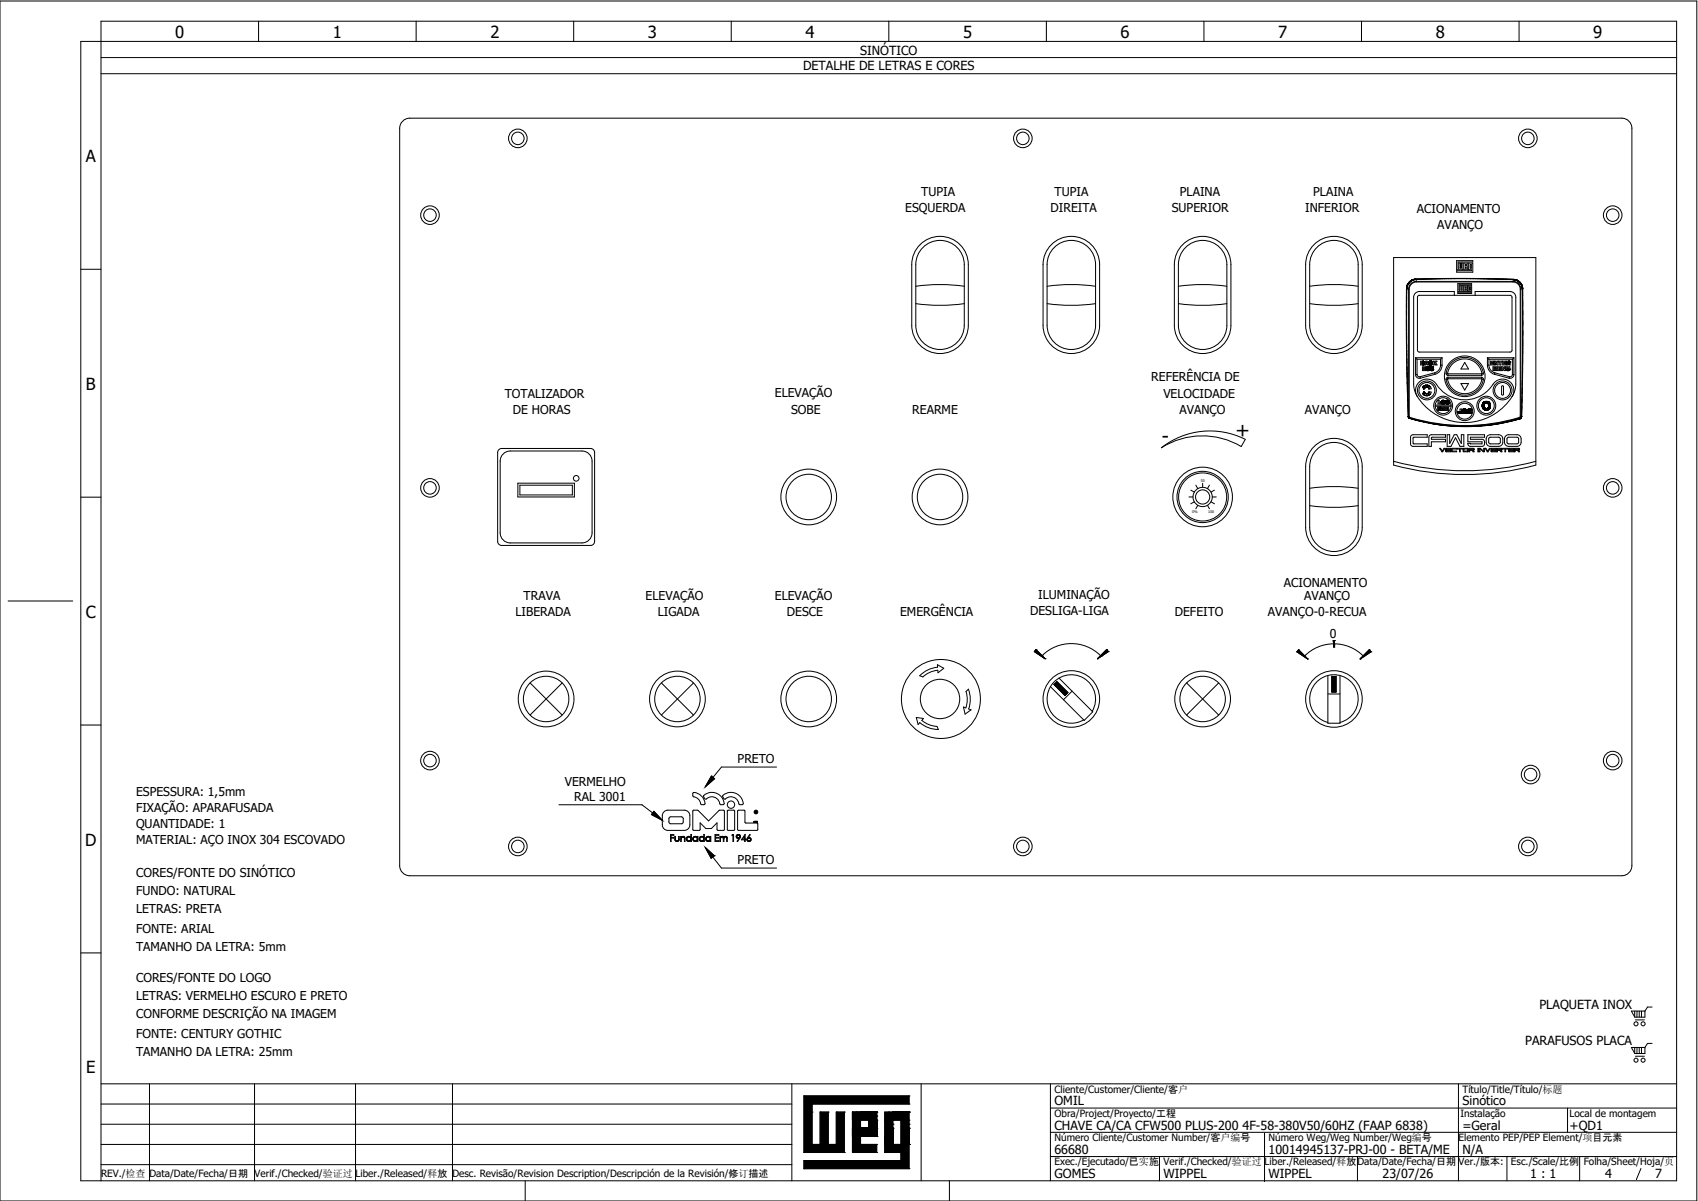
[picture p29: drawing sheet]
<svg xmlns="http://www.w3.org/2000/svg" width="297mm" height="210mm" viewBox="0 0 297 210" stroke-linecap="round" stroke-linejoin="round" font-family="sans-serif">
<defs><g id="words">
<g font-size="3.5">
<text x="203.3" y="77.6">-</text>
<text x="216.2" y="76.5">+</text>
</g>
<g font-size="2.9">
<text x="30.7" y="6.6">0</text>
<text x="58.2" y="6.6">1</text>
<text x="85.8" y="6.6">2</text>
<text x="113.4" y="6.6">3</text>
<text x="141" y="6.6">4</text>
<text x="168.5" y="6.6">5</text>
<text x="196.1" y="6.6">6</text>
<text x="223.7" y="6.6">7</text>
<text x="251.3" y="6.6">8</text>
<text x="278.9" y="6.6">9</text>
<text x="15" y="28.3">A</text>
<text x="15.1" y="68.2">B</text>
<text x="15" y="108.1">C</text>
<text x="14.9" y="148">D</text>
<text x="15.1" y="187.9">E</text>
</g>
<g font-size="2.2">
<text x="150.5" y="9.6">SINÓTICO</text>
<text x="140.5" y="12.3">DETALHE DE LETRAS E CORES</text>
<text x="269.4" y="176.5">PLAQUETA INOX</text>
<text x="266.9" y="182.9">PARAFUSOS PLACA</text>
<text x="184.5" y="193.5">OMIL</text>
<text x="184.5" y="197.7">CHAVE CA/CA CFW500 PLUS-200 4F-58-380V50/60HZ (FAAP 6838)</text>
<text x="256" y="193.5">Sinótico</text>
<text x="256" y="197.7">=Geral</text>
<text x="274.7" y="197.7">+QD1</text>
<text x="184.5" y="201.9">66680</text>
<text x="222" y="201.9">10014945137-PRJ-00 - BETA/ME</text>
<text x="256" y="201.9">N/A</text>
<text x="184.5" y="206.2">GOMES</text>
<text x="203.6" y="206.2">WIPPEL</text>
<text x="222" y="206.2">WIPPEL</text>
<text x="242" y="206.2">23/07/26</text>
<text x="267.8" y="206.2">1 : 1</text>
<text x="280.9" y="206.2">4</text>
<text x="289.7" y="206.2">7</text>
</g>
<g font-size="2.1">
<text x="161.2" y="34.3">TUPIA</text>
<text x="184.6" y="34.3">TUPIA</text>
<text x="206.5" y="34.3">PLAINA</text>
<text x="229.8" y="34.3">PLAINA</text>
<text x="158.4" y="37.1">ESQUERDA</text>
<text x="183.9" y="37.1">DIREITA</text>
<text x="205.1" y="37.1">SUPERIOR</text>
<text x="228.4" y="37.1">INFERIOR</text>
<text x="248" y="37.3">ACIONAMENTO</text>
<text x="251.5" y="40.1">AVANÇO</text>
<text x="88.4" y="69.6">TOTALIZADOR</text>
<text x="135.6" y="69.5">ELEVAÇÃO</text>
<text x="201.5" y="66.8">REFERÊNCIA DE</text>
<text x="203.6" y="69.6">VELOCIDADE</text>
<text x="89.8" y="72.4">DE HORAS</text>
<text x="138.4" y="72.4">SOBE</text>
<text x="159.7" y="72.4">REARME</text>
<text x="206.4" y="72.4">AVANÇO</text>
<text x="228.4" y="72.4">AVANÇO</text>
<text x="90.2" y="107.9">LIBERADA</text>
<text x="91.6" y="105">TRAVA</text>
<text x="113" y="104.9">ELEVAÇÃO</text>
<text x="115.1" y="107.8">LIGADA</text>
<text x="135.6" y="104.9">ELEVAÇÃO</text>
<text x="137.7" y="107.8">DESCE</text>
<text x="157.5" y="107.8">EMERGÊNCIA</text>
<text x="180.3" y="107.7">DESLIGA-LIGA</text>
<text x="181.7" y="104.9">ILUMINAÇÃO</text>
<text x="205.6" y="107.8">DEFEITO</text>
<text x="221.9" y="107.8">AVANÇO-0-RECUA</text>
<text x="224.7" y="102.8">ACIONAMENTO</text>
<text x="228.2" y="104.9">AVANÇO</text>
<text x="232.7" y="111.6">0</text>
<text x="98.8" y="137.6">VERMELHO</text>
<text x="129.1" y="133.6">PRETO</text>
<text x="23.8" y="142.1">FIXAÇÃO: APARAFUSADA</text>
<text x="23.8" y="139.3">ESPESSURA: 1,5mm</text>
<text x="100.5" y="140.2">RAL 3001</text>
<text x="23.8" y="147.8">MATERIAL: AÇO INOX 304 ESCOVADO</text>
<text x="23.8" y="145">QUANTIDADE: 1</text>
<text x="23.8" y="153.4">CORES/FONTE DO SINÓTICO</text>
<text x="129.1" y="151.3">PRETO</text>
<text x="23.8" y="156.6">FUNDO: NATURAL</text>
<text x="23.8" y="159.8">LETRAS: PRETA</text>
<text x="23.8" y="163.3">FONTE: ARIAL</text>
<text x="23.8" y="166.4">TAMANHO DA LETRA: 5mm</text>
<text x="23.8" y="171.8">CORES/FONTE DO LOGO</text>
<text x="23.8" y="175">LETRAS: VERMELHO ESCURO E PRETO</text>
<text x="23.8" y="178.2">CONFORME DESCRIÇÃO NA IMAGEM</text>
<text x="23.8" y="181.6">FONTE: CENTURY GOTHIC</text>
<text x="23.8" y="184.7">TAMANHO DA LETRA: 25mm</text>
</g>
<g font-size="1.8">
<text x="184.5" y="191.2">Cliente/Customer/Cliente/客户</text>
<text x="256" y="191.2">Título/Title/Título/标题</text>
<text x="184.5" y="195.5">Obra/Project/Proyecto/工程</text>
<text x="255.6" y="195.5">Instalação</text>
<text x="274.7" y="195.5">Local de montagem</text>
<text x="184.5" y="204">Exec./Ejecutado/已实施</text>
<text x="184.5" y="199.7">Número Cliente/Customer Number/客户编号</text>
<text x="203.6" y="204">Verif./Checked/验证过</text>
<text x="221.3" y="204">Liber./Released/释放</text>
<text x="222" y="199.7">Número Weg/Weg Number/Weg编号</text>
<text x="237.6" y="204">Data/Date/Fecha/日期</text>
<text x="255.3" y="204">Ver./版本:</text>
<text x="255.3" y="199.7">Elemento PEP/PEP Element/项目元素</text>
<text x="264.4" y="204">Esc./Scale/比例</text>
<text x="277.2" y="204">Folha/Sheet/Hoja/页</text>
<text x="17.7" y="205.9">REV./检查</text>
<text x="26.2" y="205.9">Data/Date/Fecha/日期</text>
<text x="44.5" y="205.9">Verif./Checked/验证过</text>
<text x="62.2" y="205.9">Liber./Released/释放</text>
<text x="79.2" y="205.9">Desc. Revisão/Revision Description/Descripción de la Revisión/修订描述</text>
</g>
<g font-size=".6">
<text x="208.6" y="89.8">0%</text>
<text x="210.2" y="84.3">50</text>
<text x="211.5" y="89.8">100</text>
</g>
</g></defs>
<g fill="none" stroke="#000" stroke-width=".18">
<path d="M0 .2h297v210h-297zM17.7 10.1h275.7M17.7 12.9h275.7M45.3 3.7v3.5M72.8 3.7v3.5M100.4 3.7v3.5M128 3.7v3.5M155.6 3.7v3.5M183.1 3.7v3.5M210.7 3.7v3.5M238.3 3.7v3.5M265.9 3.7v3.5"/>
<path d="M293.4 7.2h-279.3v199.4h279.3v-202.9h-275.7v202.9M70.5 21.2l.7-.5h.5h212.1a1.77 1.77 0 0 1 1.8 1.7v129.1a1.77 1.77 0 0 1-1.8 1.8h-212.1a1.77 1.77 0 0 1-1.8-1.8v-129.1l.1-.4zM14.1 47.1h3.6M160.3 53.1a29.9 29.9 0 0 0 8.5 0M160.3 50.1a29.9 29.9 0 0 1 8.5 0M160.7 43.1a4.9 4.9 0 0 1 5.5-1.4 4.9 4.9 0 0 1 3.3 4.6v10.6a4.9 4.9 0 0 1-5 5 4.9 4.9 0 0 1-4.9-5v-10.6a4.9 4.9 0 0 1 1.1-3.2zM161.3 43.6a4.2 4.2 0 0 1 4.7-1.3 4.2 4.2 0 0 1 2.8 4v10.6a4.2 4.2 0 0 1-4.3 4.3 4.2 4.2 0 0 1-4.2-4.3v-10.6a4.2 4.2 0 0 1 1-2.7zM183.3 53.1a29.9 29.9 0 0 0 8.4 0M183.3 50.1a29.9 29.9 0 0 1 8.4 0M183.7 43.1a4.9 4.9 0 0 1 5.5-1.4 4.9 4.9 0 0 1 3.2 4.6v10.6a4.9 4.9 0 0 1-4.9 5 4.9 4.9 0 0 1-4.9-5v-10.6a4.9 4.9 0 0 1 1.1-3.2zM184.3 43.6a4.2 4.2 0 0 1 4.7-1.3 4.2 4.2 0 0 1 2.7 4v10.6a4.2 4.2 0 0 1-4.2 4.3 4.2 4.2 0 0 1-4.2-4.3v-10.6a4.2 4.2 0 0 1 1-2.7zM206.2 53.1a29.9 29.9 0 0 0 8.5 0"/>
<path d="M206.2 50.1a29.9 29.9 0 0 1 8.5 0M206.7 43.1a4.9 4.9 0 0 1 5.5-1.4 4.9 4.9 0 0 1 3.2 4.6v10.6a4.9 4.9 0 0 1-4.9 5 4.9 4.9 0 0 1-5-5v-10.6a4.9 4.9 0 0 1 1.2-3.2zM207.7 43.1a4.2 4.2 0 0 1 4.6-.6 4.2 4.2 0 0 1 2.4 3.8v10.6a4.2 4.2 0 0 1-4.2 4.3 4.2 4.2 0 0 1-4.3-4.3v-10.6a4.2 4.2 0 0 1 1.5-3.2zM229.2 53.1a29.9 29.9 0 0 0 8.5 0M229.2 50.1a29.9 29.9 0 0 1 8.5 0M229.7 43.1a4.9 4.9 0 0 1 5.5-1.4 4.9 4.9 0 0 1 3.2 4.6v10.6a4.9 4.9 0 0 1-4.9 5 4.9 4.9 0 0 1-5-5v-10.6a4.9 4.9 0 0 1 1.2-3.2zM230.7 43.1a4.2 4.2 0 0 1 4.5-.6 4.2 4.2 0 0 1 2.5 3.8v10.6a4.2 4.2 0 0 1-4.2 4.3 4.2 4.2 0 0 1-4.3-4.3v-10.6a4.2 4.2 0 0 1 1.5-3.2zM243.9 45.1h24.9v36.3a47.6 47.6 0 0 1-24.9 0zM246.2 50.6v11.2l.3 11M246.2 50.6h.1M246.2 50.5v.1M246.2 50.5h.1"/>
<path d="M246.2 50.4v.1M246.2 50.4h.1M246.2 50.3h.1M246.2 50.3v.1M246.2 50.2h.1M246.2 50.2v.1M246.2 50.6h.3M246.2 50.1v.1M246.2 50.4v.2M246.2 50.1h.1M246.2 50.4v-.1v.1M246.2 50h.1"/>
<path d="M246.3 50.2h.1M246.3 50.2l-.1 .1M246.3 50h.1M246.3 50.1h.1M246.3 49.9h.1M246.3 49.9l-.1 .2M246.3 50.1v.1M246.3 50v.1M246.3 49.8h.1M246.3 49.8v.1M246.3 49.9v.2M246.4 49.9h.1"/>
<path d="M246.4 49.8l-.1 .1M246.4 49.9l-.1 .1M246.4 49.7h.1M246.4 49.7v.1M246.4 49.8h.1M246.4 49.8v.1M246.4 49.6h.1M246.5 49.6h-.1M246.5 49.7h.1M246.5 49.6h.1M246.5 49.7l-.1 .1M246.5 49.7h-.1"/>
<path d="M246.5 49.6v.1M246.5 49.5l-.1 .2M246.5 49.5h.1M246.5 50.6v22.2M246.6 49.6h-.1M246.6 49.5h.1M246.6 49.5l-.1 .1M246.6 49.4v.1M246.6 49.4h.1M246.7 49.4l-.1 .1M246.7 49.3h.1M246.7 49.4h.1"/>
<path d="M246.7 49.3l-.2 .2M246.8 49.3l-.2 .3M246.8 49.3h.1M246.8 49.2h.1M246.8 49.2v.1M246.8 49.2l-.2 .2M246.9 49.2l-.2 .2M246.9 49.2h.1M246.9 49.1l-.2 .2M246.9 49.1h.1M247 49.1h-.1M247 49.2h.1"/>
<path d="M247 49.2h-.1M247 49.1h.1M247.1 49.1h-.1M247.1 49v.1M247.1 49.1l-.3 .2M247.1 49.1h.1M247.2 49.1h-.1M247.2 49.6l.7-.3h16.9a1.27 1.27 0 0 1 1.3 1.3l-.1 22.4a31.8 31.8 0 0 1-19.3 0l-.1-22.4 .1-.4zM247.2 49l-.1 .1M247.2 49l-.2 .1M247.2 49h.1M247.3 49h-.1"/>
<path d="M247.3 49h-.2M247.3 48.9h.1M247.3 49h.1M247.4 49h-.1M247.4 48.9l-.1 .1M247.4 49h.1M247.4 48.9l-.2 .1M247.5 48.9l-.1 .1M247.5 48.9l-.3 .1M247.5 48.9h-.1M247.6 48.9h.1M247.6 48.9h-.1"/>
<path d="M247.7 48.9h.1M247.7 48.9h-.1M247.7 48.9h-.3M247.7 48.8v.1M247.7 48.8h.1M247.8 48.9h-.3M247.8 48.8h.1M247.8 48.9h.1M247.9 48.8v.1M247.9 48.8l8.7-.1 8.2 .2M247.9 48.8l-.2 .1M247.9 49.2a1.32 1.32 0 0 0-1.4 1.4"/>
<path d="M247.9 49.2h16.9M247.9 48.9l8.8-.1 8.1 .1M247.9 48.9h-.1M247.9 48.9v.3M248.2 51.7h16.3l.1 .3v9.4l-.3 .2h-16.1l-.1-.3v-9.3zM254.5 51.7v-.7h-6.1a.99 .99 0 0 0-1 1v15.2l.1 .9 .6 1.3M254.9 45.6h2.9v.2h-2.6v1.1h.2v-.9h.2v.9h.2v-.9h.2v1.2h-1.1zM254.9 47.4h2.6v-.2h-.4v-1.2h.7v1.6h-2.9zM255.1 49.6h2.5v.2h-2.2v1h.1v-.8h.2v.8h.2v-.8h.2v1h-1zM255.1 51.1h2.2v-.1h-.3v-1h.6v1.4h-2.5zM256.2 46h.7v.8h-.4v.1h.4v.3h-.7zM256.2 50h.6v.6h-.4v.2h.4v.2h-.6z"/>
<path d="M256.5 50.2h.1v.2h-.1zM256.5 46.3h.1v.2h-.1zM257.2 50.2h.1v.6h-.1zM257.3 46.3h.2v.6h-.2zM258.2 51.7v-.7h6.1a.99 .99 0 0 1 1 1v15.2l-.1 .9-.6 1.3M264.8 49.2a1.32 1.32 0 0 1 1.4 1.4M264.8 48.9l.7 .2M264.8 48.9v.3M264.8 48.9h.2M264.8 48.9h.1M264.9 48.9h.3M264.9 48.9h.1"/>
<path d="M265 48.9h.1M265 48.9l.2 .1M265.1 49h.1M265.1 48.9l.1 .1M265.1 48.9h.1M265.2 48.9h.1M265.2 49h.3M265.2 49h.1M265.2 48.9l.1 .1M265.3 49h.1M265.3 49l.1 .1M265.3 49l.3 .1"/>
<path d="M265.3 49h.2M265.4 49h.1M265.4 49l.2 .1M265.4 49.1h.1M265.5 49.1h.1M265.5 49v.1M265.5 49.1l.3 .2M265.5 49.1l.1 .1M265.6 49.1h.1M265.6 49.1v.1M265.6 49.2h.2M265.6 49.2h.1"/>
<path d="M265.7 49.1v.1M265.7 49.2h.1M265.7 49.2l.3 .2M265.7 49.2l.1 .1M265.8 49.2l.1 .1M265.8 49.2h.1M265.8 49.3h.1M265.8 49.3l.2 .2M265.9 49.3h.1M265.9 49.3v.1M265.9 49.4h.1M266 49.3h.1"/>
<path d="M266 49.3v.1M266 49.4v.1M266 49.4h.1M266 49.4l.1 .1M266 49.5h.1M266.1 49.5v.1M266.1 49.5l.1 .2M266.1 49.5l.1 .1M266.1 49.5h.1M266.1 49.6h.1M266.1 49.5l.2 .2M266.2 49.7h.1"/>
<path d="M266.2 49.6h-.1M266.2 49.6h.1M266.2 49.7v.1M266.2 50.6h.2M266.2 50.6v22.2M266.2 49.6v.1M266.2 49.8h.1M266.2 49.7l.1 .1M266.2 49.8l.1 .1M266.2 49.7l.1 .2M266.3 49.8h.1M266.3 49.9h.1"/>
<path d="M266.3 49.8v.1M266.3 49.9v.1M266.3 50h.1M266.3 50l.1 .1M266.3 50.1h.1M266.4 49.9h.1M266.4 50.1h.1M266.4 49.9v.2M266.4 50.1v.1M266.4 49.9v.1M266.4 50.1v.2M266.4 50h.1"/>
<path d="M266.4 50.2h.1M266.4 50.2v.1M266.4 50v.1M266.4 50.3v.1M266.4 50.3h.1M266.4 50.3v.3M266.4 50.4h.1M266.4 50.4v.1M266.4 50.2l.1 .1M266.4 50.5v.1M266.4 50.6h.1M266.4 50.6l.1 11.2-.2 11"/>
<path d="M266.5 50.3v.2M266.5 50.3h.1M266.5 50.3v.1M266.5 50.4v.1M266.5 50.4h.1M266.5 50.5v.1M266.5 50.6v11.3l-.2 10.9M266.5 50.6h-.1M87.3 78.7l.5-.2h15.6a.71 .71 0 0 1 .7 .7v15.5a.71 .71 0 0 1-.7 .8h-15.6a.71 .71 0 0 1-.7-.8v-15.5zM88.1 79.4l.7-.4 .5-.1h12.6a1.77 1.77 0 0 1 1.7 1.8v12.5a1.77 1.77 0 0 1-1.7 1.8h-12.6a1.77 1.77 0 0 1-1.8-1.8v-12.5l.1-.5zM203.3 78.4a13.7 13.7 0 0 1 14.6-1.5l-.7 1.2a13.3 13.3 0 0 0-13.9 .3zM230.3 77.9a4.9 4.9 0 0 1 5.2-.7 4.9 4.9 0 0 1 2.9 4.5v10.6a4.9 4.9 0 0 1-4.9 4.9 4.9 4.9 0 0 1-5-4.9v-10.6a4.9 4.9 0 0 1 1.8-3.8z"/>
<path d="M230.7 78.4a4.2 4.2 0 0 1 4.5-.6 4.2 4.2 0 0 1 2.5 3.9v10.6a4.2 4.2 0 0 1-4.2 4.2 4.2 4.2 0 0 1-4.3-4.2v-10.6a4.2 4.2 0 0 1 1.5-3.3zM246.5 72.8v.1M246.5 72.9h.1M246.5 72.9v.1M246.5 73h.1M246.5 73l.1 .1M246.5 72.8h.1M246.5 72.9v.2M246.5 73v.1M246.5 72.8l.3 .4M246.5 73l.1 .2M246.6 73h.1"/>
<path d="M246.6 73.1h.1M246.6 73.1l.2 .1M246.6 73v.1M246.6 73.1l.1 .1M246.6 73.2h.1M246.7 73.2h.1M246.7 73.1v.1M246.8 73.2v.1M246.8 73.2h.1M246.8 73.2l.4 .1M246.8 73.2a33.1 33.1 0 0 0 19.1 0M246.8 73.3h.1"/>
<path d="M246.9 73.3h.1M247 73.3h.1M247 73.2h.1M247.1 76.1h2.7v.4h-2.3l-.2 .2v.9l2.5 .1v.4h-2.7l-.2-.4v-1.2zM247.1 73.3h.1M247.1 73.3l.3 .1M247.2 73.3h.1M247.2 73.3h.2M247.3 73.4h.1M247.3 73.3l.2 .1M247.4 73.4h.1M247.4 73.4l.3 .1"/>
<path d="M247.5 73.4h.1M247.6 73.4h.1M247.6 73.5h.1M247.6 73.4l.5 .1M247.6 73.5h.2M247.7 65.6a.66 .66 0 0 0 .9 .6M247.7 65.6h.3M247.7 62.6h4.7M247.7 62.6l.3 .3M247.7 62.6v3M247.8 73.5h.1M247.8 73.5l.1 .1"/>
<path d="M247.9 73.6h.1M248 73.6h.2M248 73.5h.1M248 65.6a.4 .4 0 0 0 .5 .3M248 62.9h4.1M248 62.9v2.7M248.1 69.4a9.8 9.8 0 0 0 16.5 0M248.1 69.4a1.99 1.99 0 0 1 .6-2.8 1.99 1.99 0 0 1 2.7 .7 6 6 0 0 0 10.2-.4 1.99 1.99 0 0 1 2.7-.1 1.99 1.99 0 0 1 .3 2.6M248.1 73.6h.1M248.1 73.5v.1M248.1 73.6h.2M248.2 73.6h.1"/>
<path d="M248.2 73.6l.3 .1M248.3 73.6h.1M248.4 73.7h.1M248.4 73.6l2.6 .6M248.4 73.6h.1M248.5 73.7h.1M248.5 73.7h.2M248.5 65.9l.1 .3M248.5 73.6v.1M248.6 73.7h.1M248.7 73.7l.1 .1M248.8 73.8h.4"/>
<path d="M248.9 73.8h.1M248.9 64.2h.6v.1h-.3v.1h.3v.2h-.3v.1h.3v.2h-.6zM249 63.6h.1M249 63.4v.1M249 63.3h.1M249 63.3v.1M249 68.8v.1M249 68.9l.1 .1M249 68.9h.1M249 63.4h.1M249 63.7h.1M249 63.4l-.2-.1v.2l.2-.1"/>
<path d="M249 63.9h.1M249 67.8l.2 .3M249 63.6h-.2v.1h.2M249 67.8h.1M249 63.2h-.4v.7l.6-.1M249 63.2h.2M249 67.7v.1M249.1 68.9h.1M249.1 73.8h.1M249.1 67.7h.1M249.1 63.2h.1M249.1 63.9h.1"/>
<path d="M249.1 68.9v.1M249.1 69h.1M249.1 63.5h.1M249.1 69l.1 .1M249.1 63.8v.1M249.1 63.5l.1 .1M249.1 67.6v.1M249.1 69l.2 .1M249.2 63.2v.1M249.2 63.5h-.1M249.2 63.8h.1M249.2 63.5h.1"/>
<path d="M249.2 73.8v.1M249.2 67.6h-.1M249.2 67.6h.1M249.2 68.6l-.2 .2M249.2 68.6h.1M249.2 63.5v.1M249.2 68.1h.1M249.2 63.4v.1M249.2 63.3h.1M249.2 73.9l.8 .1M249.2 67.6l-.2 .2M249.2 63.6h.1"/>
<path d="M249.2 67.6l-.1 .1M249.2 63.4h.1M249.2 68v.1M249.2 69.1h.1M249.2 68h.1M249.2 68.6l.1 .1M249.2 67.5v.1M249.2 63.7v.1M249.2 63.7h.1M249.3 69.1h.1M249.3 68h-.1M249.3 68.7h.1"/>
<path d="M249.3 67.5h-.1M249.3 68h.1M249.3 67.5h.1M249.3 68.7l.1 .1M249.3 69.1l.1 .1M249.3 67.9h.1M249.3 67.9v.1M249.3 69.2h.1M249.4 68.8h.1M249.4 69.2h.1M249.4 67.9l-.1 .1M249.4 68.8l.1 .1"/>
<path d="M249.4 67.5h-.1M249.4 67.9h.1M249.4 67.5h.1M249.4 69.2h.4M249.4 67.4l.7 .1M249.4 67.4v.1M249.4 67.8l-.1 .1M249.5 67.8l-.1 .1M249.5 68.8v.1M249.5 67.4l-.1 .1M249.5 67.8h-.1M249.5 67.4h.1"/>
<path d="M249.5 67.8h.1M249.5 69.2h.1M249.5 63.2h.3l.2 .7h-.2v-.1l-.5 .1zM249.5 68.9h.1M249.6 67.8h-.1M249.6 67.4h-.1M249.6 68.9h.2M249.6 67.8h.1M249.6 67.4h.1M249.6 67.8h.3M249.6 64.6h.1M249.6 64.6v.1"/>
<path d="M249.6 64.7h.1M249.6 67.7v.1M249.6 64.7v.1M249.6 67.7h.1M249.6 64.4h.1M249.6 64.4v.1M249.6 64.7l.1 .1M249.6 64.4l.1 .1M249.6 64.3h.1M249.6 69.2h.1M249.6 64.5h.1M249.6 64.8h.1"/>
<path d="M249.6 63.4l.1 .2h-.1zM249.7 68.9h.1M249.7 67.4h-.1M249.7 64.5h.1M249.7 64.3h-.1M249.7 64.2l-.1 .1M249.7 67.7h.1M249.7 64.8h.1M249.7 64.5l.1 .1M249.7 64.8h.4M249.7 64.2h.1M249.7 69.2h.1"/>
<path d="M249.7 74h.1M249.7 64.2v.1M249.7 64.2h.3M249.7 64.8l.1 .1M249.8 68.9h-.1M249.8 64.2h.1M249.8 64.6h.1M249.8 67.4h.1M249.8 64.2h-.1M249.8 68.9h.1M249.8 64.9h.1M249.8 69.2h.1"/>
<path d="M249.8 64.6v.1M249.8 64.6h-.2M249.8 64.7h.1M249.8 64.4h.1M249.8 64.3h.1M249.8 64.4h.2M249.8 67.8h.1M249.9 64.6h.1M249.9 67.8h.1M249.9 64.7h.1M249.9 67.4h.1M249.9 64.4h.1"/>
<path d="M249.9 69.2h.1M249.9 64.3h.1M249.9 74h.1M249.9 68.8l-.1 .1M249.9 64.3l.1 .1M249.9 68.8h.1M249.9 67.8l.1 .1M249.9 64.2h.1M250 64.4h.1M250 69.2h-.1M250 64.4l.1 .1M250 64.7h.1"/>
<path d="M250 64.6h.1M250 67.8v.1M250 64.2h.1M250 64.7h-.1M250 69.2h-.2M250 64.9h.1M250 67.8h.1M250 64.6v.1M250 68.8h-.1M250 74h.1M250 69.2h.1M250 67.9h.1"/>
<path d="M250 64.8v.1M250 74l.5 .1M250 68.8h.1M250 64.4v.1M250 67.5l.2 .1M250 64.8h.1M250 67.5l.1 .1M250 67.5h.1M250.1 64.8h.1M250.1 64.2h.1M250.1 64.5h.1M250.1 67.9h.1"/>
<path d="M250.1 68.7h-.1M250.1 63.5v.1M250.1 63.5h.1M250.1 63.6h.1M250.1 63.6v.1M250.1 63.6v.2M250.1 63.4v.1M250.1 64.2v.1M250.1 63.4h.1M250.1 67.9v.1M250.1 69.1l-.1 .1M250.1 63.7h.1"/>
<path d="M250.1 68.7l-.1 .1M250.1 68h.1M250.1 63.7v.1M250.1 63.3v.1M250.1 74h.1M250.1 64.3h.1M250.1 69.1h.1M250.1 64.3l.1 .1M250.1 67.6h.1M250.1 63.8h.1M250.1 68.7h.1M250.1 68.6v.1"/>
<path d="M250.1 68.6v-.1l.4 .1-.1 .4-.1-.1M250.1 64.5l.1 .1M250.1 63.3h.1M250.2 64.3h.1M250.2 64.3v.1M250.2 69.1h.1M250.2 64.7l-.1 .1M250.2 63.8h.1M250.2 64.5v.1M250.2 64.4h-.2M250.2 64.6h.1M250.2 64.7v.1"/>
<path d="M250.2 64.7h.1M250.2 63.8l.1 .1M250.2 64.6v.1M250.2 67.6h.1M250.2 63.2l-.1 .1M250.2 67.6l.1 .1M250.2 69l-.2 .2M250.2 69h.1M250.2 63.8v.1M250.2 63.2h.1M250.3 69h-.1M250.3 63.5h.1"/>
<path d="M250.3 63.6v.1M250.3 64.5h.1M250.3 63.6h.1M250.3 64.6h.1M250.3 63.9h.1M250.3 64.6v.1M250.3 69h.1M250.3 64.4v.1M250.3 63.2h.1M250.3 64.4h.1M250.3 63.9h.2M250.3 63.4v.1"/>
<path d="M250.3 67.7h.1M250.3 63.4h.1M250.3 64.7h.1M250.3 63.7h.1M250.3 68.9l-.1 .2M250.3 67.7l.1-.1 .1 .4-.4 .1v-.1M250.3 64.7v.1M250.3 76.1h2.7v.4h-2.3l-.2 .2v.2h2.5v.4h-2.5v.8h-.4v-1.6zM250.3 63.2h-.1M250.3 63.7h.2M250.3 64.3h.1M250.3 63.4h.2"/>
<path d="M250.3 64.7l.1 .1M250.3 64.8h.1M250.4 64.8h.1M250.4 63.3v.1M250.4 64.3h-.1M250.4 64.2l-.1 .1M250.4 64.8l.2 .1M250.4 64.2h.1M250.4 63.7h.1M250.4 63.2h.1M250.5 63.4h.1M250.5 64.2l-.1 .1"/>
<path d="M250.5 63.9h.1M250.5 74.1h.1M250.5 64.8v.1M250.5 64.5h.1M250.5 63.7h.1M250.5 64.6h.1M250.5 64.6v.1M250.5 64.4v.1M250.5 63.2h-.2M250.5 63.2h.1M250.5 64.4h.1M250.5 64.4h.2"/>
<path d="M250.5 64.9h.1M250.5 64.2h.1M250.5 64.7h.1M250.5 63.6v.1M250.5 63.6h.1M250.5 63.6h.2M250.5 64.7h.2M250.5 63.8v.1M250.6 64.3v.1M250.6 64.2h.1M250.6 64.9h.1M250.6 74.1l.4 .1"/>
<path d="M250.6 63.2h.1M250.6 64.3l-.1 .1M250.6 63.2v.1M250.6 64.7h.1M250.6 63.8h.1M250.6 64.3h.1M250.6 74.1h.1M250.6 63.8l-.1 .1M250.6 63.3h.1M250.6 63.3l.1 .1M250.7 63.3h.1M250.7 74.1v.1"/>
<path d="M250.7 64.4h.1M250.7 64.7h.1M250.7 63.7l-.1 .1M250.7 63.7h.1M250.7 64.2h.1M250.7 63.3v.1M250.7 63.4h.1M250.7 64.9h.1M250.7 63.4h-.2M250.7 74.1h.1M250.7 63.6v.1M250.7 64.6v.1"/>
<path d="M250.7 64.6h.1M250.7 64.6h.2M250.7 64.8v.1M250.7 64.2h-.3M250.7 64.2l.1 .1M250.8 74.2h.1M250.8 64.2h.1M250.8 64.8h.1M250.8 64.8l-.1 .1M250.8 64.2v.1M250.8 74.1h.1M250.8 63.2h.2v.3l.2-.3h.3l-.2 .2 .2 .5h-.2l-.2-.3-.1 .3h-.2z"/>
<path d="M250.8 64.3h.1M250.9 64.3h.1M250.9 64.8h.1M250.9 64.7l-.1 .1M250.9 64.3v.1M250.9 64.7v.1M250.9 64.7h.1M250.9 64.4h.1M250.9 64.4h-.2M250.9 64.6v.1M250.9 64.6h.1M251 74.2h.1"/>
<path d="M251 74.1h.1M251 74.2h.3M251.1 74.2h.1M251.1 65.2l.1 .3M251.1 65.2l-2.6 .7M251.2 65.5l-2.6 .7M251.2 71.1a1.39 1.39 0 0 0 1.4 1.3 1.39 1.39 0 0 0 1.4-1.3M251.2 70.9a1.39 1.39 0 0 1 1.4-1.3 1.39 1.39 0 0 1 1.4 1.3M251.2 71.1h2.8M251.2 70.9h2.8M251.2 70.9v.2M251.2 74.2h.1"/>
<path d="M251.3 74.2l.7 .2M251.3 74.3h.1M251.3 74.2l.5 .1M251.4 74.2h.1M251.4 74.3h.1M251.5 74.2h.1M251.5 74.3h.1M251.6 74.2h.1M251.6 74.3h.1M251.7 74.3h.1M251.7 70.1h.2v.4h.3v.2h-.5zM251.8 74.3h.1"/>
<path d="M251.8 71.6l.1 .1M251.9 71.6h.1M251.9 74.3h.4M251.9 71.6v.1M251.9 71.5h.1M251.9 71.7l.1 .1h.2l-.1-.1M251.9 71.4h.1M252 71.5h.1M252 71.4h-.2v.1h.1M252 71.4h.1M252 74.4h.1M252 71.4v.1"/>
<path d="M252 71.4l-.1 .1M252 74.3h.1M252 78.5h.1l.3 .4 .3-.4h.2l-.4 .6h-.1zM252 71.2h.1M252 71.2v.1M252 71.3l-.4-.1v.6h.2v-.2M252 71.3h.1M252 71.6h.1M252 71.6l.1 .1M252.1 71.6h.1M252.1 74.4h.1M252.1 71.6h-.1"/>
<path d="M252.1 71.5h.1M252.1 71.6v.1M252.1 71.3h.1M252.1 63.9a1.39 1.39 0 0 1-1 1.3M252.1 62.9v1M252.1 63.9h.3M252.1 71.5v.1M252.1 74.4h.4M252.1 71.3l.1 .1M252.2 71.4l-.1 .1M252.2 71.4h.1M252.2 70.4h.1"/>
<path d="M252.2 70.3h.1M252.2 70.4v.1M252.2 70.5h.1M252.2 70.5l.1 .1M252.3 70.2l-.1 .1M252.3 70.5h.1M252.3 70.5v.1M252.3 71.2h.5v.2h-.4l.3 .1v.1h-.3v.1h.4v.1h-.5zM252.3 74.3h.1M252.3 70.2h.1M252.3 70.6h.1M252.3 74.3l.2 .1"/>
<path d="M252.3 70.1v.1M252.3 70.1h.1M252.4 70.1l-.1 .1M252.4 70.6v.1M252.4 70.1h-.1M252.4 63.9a1.65 1.65 0 0 1-1.2 1.6M252.4 62.6l-.3 .3M252.4 62.6v1.3M252.4 74.4h.1M252.4 70.1h.1M252.4 70.7h.1M252.4 70.4h.1"/>
<path d="M252.4 70.4v.1M252.4 70.4l.1 .1M252.4 70.3h.1M252.4 70.5h.1M252.4 70.7h.3M252.5 70.3h-.1M252.5 74.4h.1M252.5 70.5h.1M252.5 70.2l-.1 .1M252.5 70.5h.2M252.5 70.7h.1M252.5 70.2h.1"/>
<path d="M252.5 70.1h-.1M252.5 70.2v.1M252.5 70.1h.1M252.5 70.5v.1M252.6 70.1h-.1M252.6 74.4h.1M252.6 74.4h.4M252.6 70.1h.1M252.6 70.2h-.1M252.6 70.2h.1M252.6 74.4l2.2 .2M252.6 70.5h.1"/>
<path d="M252.6 70.5v.1M252.6 70.7h.1M252.6 70.2l.1 .1M252.7 70.2h.1M252.7 70.7h.1M252.7 70.2v.1M252.7 70.5h-.1M252.7 70.1h.1M252.7 70.5h.1M252.7 70.3h.1M252.7 70.4v.1M252.7 70.4h.1"/>
<path d="M252.7 70.1h-.3M252.7 70.3v.1M252.7 74.4h.1M252.8 70.7h-.1M252.8 70.1h.1M252.8 70.6v.1M252.8 70.6l-.1 .1M252.8 70.6h.1M252.8 70.1v.1M252.8 70.1l.1 .1M252.8 70.2h.1M252.9 70.6h-.1"/>
<path d="M252.9 70.5v.1M252.9 70.5l-.1 .1M252.9 71.2h.2l.1 .4 .1-.4h.2v.6h-.1v-.4l-.1 .4h-.2l-.1-.4v.4h-.1zM252.9 70.2h.1M252.9 70.2v.1M252.9 70.3h.1M252.9 70.5h.1M252.9 70.3v.1M252.9 70.4v.1M252.9 70.4h.1M252.9 74.4l1.1 .1M252.9 74.5h.1"/>
<path d="M253 70.4h.1M253 70.4v.1M253 70.3h.1M253 70.5h.1M253 70.2v.1M253 70.5v.1M253 70.2h.1M253 70.6h.1M253 78.5h.9v.1h-.8l.8 .1v.1l-.8 .1h.8v.2l-.9-.1zM253 70.1v.1M253.1 74.5h.1M253.1 74.4h.1"/>
<path d="M253.1 70.1h.1M253.1 70.6h.1M253.1 70.1l-.1 .1M253.1 70.6v.1M253.1 70.6l.1 .1M253.1 65.3a3.3 3.3 0 0 1 3.2-2.8 3.3 3.3 0 0 1 3.3 2.8M253.1 66.4a3.3 3.3 0 0 0 3.2 2.8 3.3 3.3 0 0 0 3.3-2.8M253.1 65.3l.1 .3 .2 .1M253.1 65.3h.2M253.1 70.7h.1M253.2 70.1h-.1M253.2 70.1h.2"/>
<path d="M253.2 70.1h.1M253.2 70.4h.1M253.2 70.7h.1M253.2 70.3v.1M253.2 70.4v.1M253.2 70.3h.1M253.2 70.5h.1M253.2 74.5h.1M253.2 70.5h.2M253.2 70.2v.1M253.2 70.2h.1M253.3 70.7h.1"/>
<path d="M253.3 70.2h.1M253.3 76.1h.4v1.5l.8-1.5h.5l.8 1.5v-1.5h.4v2h-.7l-.8-1.5-.8 1.5h-.6zM253.3 70.1h.1M253.3 70.2h-.1M253.3 70.5v.1M253.3 65.3a3 3 0 0 1 3-2.5 3 3 0 0 1 3.1 2.5M253.3 66.4a3 3 0 0 0 3 2.5 3 3 0 0 0 3.1-2.5M253.3 65.3l.1 .1M253.3 66.4h-.2M253.4 70.1h.1M253.4 70.7h.1M253.4 70.5h-.1"/>
<path d="M253.4 70.2v.1M253.4 70.5h.1M253.4 70.2h.1M253.4 70.3h.1M253.4 74.5h.1M253.4 70.4v.1M253.4 66.3l-.1 .1M253.4 66l-.3 .2v.2M253.4 66.3h5.9M253.4 65.4h5.9M253.4 65.4v.3M253.4 66v.3"/>
<path d="M253.4 65.7h5.9M253.4 66h5.9M253.4 70.4l.2 .1M253.4 70.7h-.2M253.5 70.7h-.1M253.5 74.5h.1M253.5 70.6v.1M253.5 70.1h.1M253.5 70.1v.1M253.5 70.6l-.1 .1M253.5 70.1l.1 .1M253.5 70.2h.1"/>
<path d="M253.5 70.6h.1M253.6 70.2h.1M253.6 70.6h-.1M253.6 70.5l-.1 .1M253.6 70.5v.1M253.6 70.5h.1M253.6 70.3h-.2M253.6 74.5h.1M253.7 74.5h.1M253.8 74.5h.1M253.9 74.6h.1M254 70.9v.2"/>
<path d="M254 74.5h.1M254 74.5h.2M254 74.6h.1M254.1 78.5h.8v.1h-.8l.1 .3h.7v.2l-.8-.1zM254.1 74.5h.1M254.1 74.6h.1M254.2 74.5h.1M254.2 74.6h.1M254.3 74.5l.3 .1M254.3 74.6h.1M254.4 74.5l.8 .1M254.5 74.6h.5"/>
<path d="M254.7 74.6h.1M254.7 74.6h.3M254.9 74.6h3.2M255 74.6h.1M255 78.5h1v.1h-.4v.5h-.2v-.5h-.4zM255.2 72.1h.1M255.2 72.1v.1M255.2 72.2h.1M255.2 72.2v.1M255.2 74.6h.1M255.2 72.3h.1M255.3 72.3h.1"/>
<path d="M255.3 74.6h.1M255.4 72.3h.1M255.4 74.6h.1M255.4 72h.1M255.4 72l-.2 .1M255.4 72.1h.1M255.4 72.1v.1M255.4 72.2h.1M255.4 72.3v.1M255.5 74.6h.1M255.5 72.2h.1M255.5 72.3v.1"/>
<path d="M255.5 72.1h-.1M255.5 72.1h.1M255.6 72.3h.1M255.6 74.6h.1M255.6 74.6l.1 .1M255.7 72.3h-.3M255.7 67.1h1.3l-.7 1.2zM255.7 72.3h-.1M255.7 72.3h.1M255.7 72.2v.1M255.7 72.2h.1M255.7 74.6h.1"/>
<path d="M255.8 72.2h-.1M255.8 72.1v.1M255.8 72.1h.1M255.8 72h.1M255.8 72v.1M255.8 72v-.4h-.3v.5M255.8 74.7h.1M255.9 72h.1M255.9 71.9v.1M255.9 72v.1M255.9 71.9h.1M255.9 72.1h.1"/>
<path d="M255.9 71.8v.1M255.9 71.8h.1M255.9 72.1l.1 .1M255.9 72.1v.1M255.9 72.2h.1M256 74.6h.1M256 72.2h.1M256 71.7l-.1 .2M256 71.7l-.1 .1M256 71.7h.1M256 72.2v.1M256 74.7h.1"/>
<path d="M256 72.3h.1M256 71.6v.1M256.1 71.6l-.1 .1M256.1 72.3h.1M256.1 78.5h.8v.5h-.8zM256.1 71.6h-.1M256.1 71.6h.4M256.1 71.6h.1M256.1 72h.1M256.1 71.9h.1M256.1 71.9v.1M256.1 72l.1 .1"/>
<path d="M256.2 72.3h.1M256.2 72.1h.1M256.2 71.8h.1M256.2 71.6h-.1M256.2 71.8l-.1 .1M256.2 71.6h.1M256.2 71.8v.1M256.2 72.1l.1 .1M256.2 72.1v.1M256.2 71.8h.2M256.2 78.6h.6v.3h-.6zM256.2 74.6h.1"/>
<path d="M256.2 72.2h.1M256.3 71.8h.1M256.3 71.7l-.1 .1M256.3 72.3v.1M256.3 74.7h.1M256.3 71.7v.1M256.3 72.2h.1M256.3 63.4l.7 1.2h-1.3zM256.4 71.8h.1M256.4 71.6h.1M256.4 71.8l.1 .1M256.4 72.1v.1"/>
<path d="M256.4 71.8v.1M256.4 72.1l-.1 .1M256.4 72.1h.1M256.4 71.9h.1M256.4 72v.1M256.5 72h-.1M256.5 71.9h.1M256.5 72h.1M256.5 71.9v.1M256.5 71.6h.1M256.5 72.3h-.3M256.5 71.6l.1 .1"/>
<path d="M256.5 72.3h.1M256.6 71.6v.1M256.6 72.3h.1M256.6 72.3h-.2M256.6 71.7h.1M256.6 72.2h.1M256.6 72.2v.1M256.6 71.7l.1 .1M256.7 71.8h.1M256.7 72.2h-.1M256.7 72.1l-.1 .1M256.7 71.8v.1"/>
<path d="M256.7 72.1v.1M256.7 72.1h.1M256.7 71.9h.1M256.7 72v.1M256.7 72h.1M256.7 71.9v.1M256.8 74.7h-.1M256.8 72h.1M256.8 71.9v.1M256.8 71.9h.1M256.8 72v.1M256.8 72.1h.1"/>
<path d="M256.8 71.8v.1M256.8 72.1v.1M256.8 71.8h.1M256.8 72.2l.1 .1M256.8 72.2h.1M256.9 71.7l-.1 .1M256.9 71.7h.1M256.9 74.6h-.1M256.9 72.2h.1M256.9 72.2v.1M256.9 71.7h-.1M256.9 76.1h2.9v.4h-2.5v.4h2.3a.68 .68 0 0 1-.2 1.2h-2.1a.45 .45 0 0 1-.4-.5l2.5 .1v-.4h-2.5z"/>
<path d="M256.9 72.3h.1M256.9 71.6v.1M257 71.6l-.1 .1M257 72.3h.1M257 72.3h.4M257 71.6h-.1M257 71.6h.1M257 71.6h.4M257 71.9v.1M257 72h.1M257 71.9h.1M257 72l.1 .1"/>
<path d="M257 72v.1M257 72.1h.1M257.1 71.8l-.1 .1M257.1 72.1h.1M257.1 74.7h-.1M257.1 71.6h-.1M257.1 71.8h.1M257.1 72.1l.1 .1M257.1 71.6h.1M257.1 71.8h.2M257.1 78.5h.9v.3h-.2l.2 .3-.4-.3h-.4v.3h-.1zM257.1 72.2h.1"/>
<path d="M257.1 74.6h.1M257.2 71.7v.1M257.2 72.3v.1M257.2 78.6l.7 .1h-.7zM257.2 71.8h.1M257.3 74.7h-.1M257.3 72.2h.1M257.3 71.8h.1M257.3 71.6h.1M257.3 74.6h.1M257.3 72.1v.1M257.3 72.3h.1"/>
<path d="M257.3 72.1h.1M257.4 72.1l-.3 .1M257.4 72.1h-.2v-.2h.4v.3M257.4 72.3h.1M257.4 71.6h.1M257.4 74.6v.1M257.5 71.6h.1M257.5 71.6v.1M257.5 72.3h-.1M257.5 74.6h-.1M257.5 72.3h.1M257.5 71.7h.1"/>
<path d="M257.5 71.7l.1 .1M257.5 74.6h.1M257.5 72.2v.1M257.5 71.8h.1M257.6 71.8h.1M257.6 71.8h-.3M257.6 74.6h-.1M257.6 72.2h.1M257.6 72.2l-.1 .1M257.7 74.6h-.1M257.7 74.6h.1M257.8 74.6h-.1"/>
<path d="M257.8 74.6h.1M257.9 74.6h-.1M258 74.6h-.1M258 74.6h.1M258.2 74.6h-.1M258.2 74.6h-.2M258.3 74.6h.1M258.4 74.6h-.1M258.4 74.6h-.2M258.4 74.6h.1M258.5 74.5l-3.4 .1M258.5 74.6h.1"/>
<path d="M258.6 74.5h-.1M258.6 74.6h-.4M258.6 74.5h.1M258.6 78.5h.2v.6h-.2zM258.7 74.6h.1M258.8 74.6h-.2M258.8 74.6h.1M258.9 78.5h.2l.6 .5v-.5h.1v.6h-.2l-.6-.6v.6h-.1zM259.1 74.5h-.6M259.1 74.5h.1M259.1 74.6h.1M259.2 74.5h.1"/>
<path d="M259.3 74.5h-.2M259.3 74.5h.1M259.3 66.3l.1 .1M259.3 66l.2 .1 .1 .3M259.3 65.4v.3M259.3 66v.3M259.4 65.3l-.1 .1M259.4 66.4h.2M259.4 74.5h.1M259.4 74.5h-.1M259.4 71h.1M259.4 71v.1"/>
<path d="M259.4 71v.2M259.4 70.9h.1M259.4 70.9v.1M259.4 71.1h.1M259.4 71.1v.1M259.4 71.2h.1M259.4 70.8h.1M259.4 70.8v.1M259.4 71.2v.1M259.4 71.2l.1 .1M259.4 71.3h.1M259.5 70.7l-.1 .1"/>
<path d="M259.5 71.3h.1M259.5 74.5h.1M259.5 70.7h.1M259.5 71.3v.1M259.5 70.6v.1M259.5 70.6l-.1 .3M259.5 71.4h.1M259.5 71.4v.1M259.5 70.6h.1M259.5 70.6l-.1 .1M259.5 71.5h.1M259.5 71.5l.1 .1"/>
<path d="M259.6 70.5l-.1 .1M259.6 70.5h.1M259.6 70.5h-.1M259.6 71.5h.1M259.6 71.5v.1M259.6 71.6h.1M259.6 65.3v.2l-.3 .2M259.6 65.3h-.2M259.6 70.4v.1M259.6 70.4h.1M259.7 71.6h.1M259.7 70.4h-.1"/>
<path d="M259.7 71.6v.1M259.7 71v.1M259.7 71v.2M259.7 71h.1M259.7 71.1h.1M259.7 70.9v.1M259.7 70.9h.1M259.7 71.6l.1 .1M259.7 71.1v.1M259.7 71.1l.1 .2M259.7 71.2h.1M259.7 70.8v.1"/>
<path d="M259.7 71.7h.1M259.7 70.8h.1M259.7 70.3h.1M259.7 74.5h.1M259.7 71.2l.1 .1M259.7 70.3l-.1 .1M259.7 71.2v.1M259.7 70.7h.1M259.7 71.3h.1M259.8 70.7l-.1 .1M259.8 70.3l-.1 .1M259.8 71.3h.1"/>
<path d="M259.8 70.7h-.1M259.8 70.3h.1M259.8 70.7h.1M259.8 71.3v.1M259.8 74.4h.1M259.8 71.7h.1M259.8 70.3h-.1M259.8 71.4h.1M259.8 70.6v.1M259.8 70.6h.1M259.9 70.6l-.1 .1M259.9 70.6h.1"/>
<path d="M259.9 70.6h-.1M259.9 70.3h.1M259.9 71.5h.1M259.9 70.5l-.1 .1M259.9 78.5h.2l.3 .4 .3-.4h.1l-.4 .6h-.1zM259.9 70.5v.1M259.9 71.7l.1 .1M260 70.5h.1M260 71.5h.1M260 70.5h-.1M260 70.5l-.1 .1M260 70.5h.3"/>
<path d="M260 71.8h.1M260 70.2h.3M260 70.2l-.2 .1M260 74.4h.1M260 70.2h.1M260.1 71.5h.1M260.1 70.5h.1M260.1 71.8h.1M260.2 71.8h.1M260.2 70.5h.1M260.2 71.5h.1M260.2 70.2h.1"/>
<path d="M260.3 71.8h-.1M260.3 70.2l.1 .1M260.3 71.5h-.1M260.3 70.5h.1M260.3 74.4l-.1 .1M260.3 70.5l.1 .1M260.3 70.2v.1M260.3 71.7v.1M260.3 76.3l.5-.2h1.5a.73 .73 0 0 1 .7 .7 1.01 1.01 0 0 1-.4 1.3h-1.8a.73 .73 0 0 1-.7-.7v-.6zM260.3 70.3h.1M260.3 63.9a1.65 1.65 0 0 0 1.2 1.6M260.3 63.9h.3"/>
<path d="M260.3 62.6l.3 .3M260.3 62.6v1.3M260.3 62.6h4.7M260.4 70.6h.1M260.4 70.3l.2 .1M260.4 71.4h.1M260.4 70.6l.1 .2M260.4 70.3h.1M260.4 71.4l-.1 .1h-.4M260.4 70.6l.1 .1M260.4 74.4h.1M260.5 70.6v.1"/>
<path d="M260.5 71.7h-.2M260.5 71.3h.1M260.5 71.3l-.1 .1M260.5 70.7h.1M260.5 70.3h.1M260.5 71.7h.1M260.5 71.7h-.7M260.5 70.3v.1M260.5 70.7v.1M260.5 70.8h.1M260.5 71.2v.1M260.5 71.2h.1"/>
<path d="M260.5 70.8v.1M260.5 70.9h.1M260.5 71.6v.1M260.5 70.9v.1M260.5 71.1v.1M260.5 71.1h.1M260.5 74.4h.1M260.5 70.9v.2M260.5 71v.1M260.5 71h.1M260.6 70.4h.1M260.6 70.4l.1 .1"/>
<path d="M260.6 74.4l-1.8 .2M260.6 63.9a1.39 1.39 0 0 0 1 1.3M260.6 62.9v1M260.6 62.9h4.1M260.6 71.6h.1M260.6 71.6h-.1M260.6 74.4h.1M260.7 70.5v.1M260.7 70.5h.1M260.7 71.5l-.1 .1M260.7 74.3l-.1 .1M260.7 76.6h1.7l.2 .2-.1 .7-.2 .2-1.6-.1-.2-.2v-.6z"/>
<path d="M260.7 71.5h.1M260.7 70.6h.1M260.7 71.4v.1M260.7 71.4h.1M260.8 70.6h.1M260.8 74.4h-.1M260.8 71.4h.1M260.8 70.6v.1M260.8 71.4l-.1 .1M260.8 71.4h-.1M260.8 71.3v.1M260.8 74.3h-.1"/>
<path d="M260.8 71.3h.1M260.8 70.7h.1M260.8 71.3l-.1 .1M260.8 70.7v.1M260.8 70.8h.1M260.8 71.2h.1M260.8 70.8v.2M260.8 70.8v.1M260.8 71.1v.1M260.8 70.9h.1M260.8 71.1h.1M260.8 70.9v.1"/>
<path d="M260.8 71h.1M260.8 71v.1M260.8 74.3l-1.4 .2M260.9 63.2h.5v.2h-.3v.1h.3v.1h-.3v.1h.3v.2h-.5zM260.9 74.3h-.1M260.9 74.4h.1M261 78.5h.8v.1h-.7l.7 .1v.1l-.7 .1h.7v.2l-.8-.1zM261 74.3h-.1M261.1 78.9h.1M261.2 74.3h-.1M261.2 74.3h.1M261.3 74.3h-.1"/>
<path d="M261.3 74.3h.1M261.3 64.2h.3l.1 .4 .1-.4h.2v.7h-.1v-.5l-.2 .5h-.1l-.1-.5v.5h-.2zM261.4 74.3h.1M261.5 74.3l-.9 .1M261.5 74.2l-.6 .1M261.5 63.2h.2l.3 .4v-.4h.2v.7h-.2l-.3-.4v.4h-.2zM261.5 65.5l2.6 .7M261.6 65.2l-.1 .3M261.6 65.2l2.6 .7M261.7 74.2h-.1M261.7 74.3h-.1M261.8 74.2h-.3"/>
<path d="M261.9 74.2h-.2M261.9 74.2h.1M262 74.2l-.6 .1M262 78.5h.8v.3h-.2l.3 .3-.4-.3h-.4v.3h-.1zM262 74.2h-.1M262.1 74.1l-.1 .1M262.1 74.2l-.4 .1M262.1 78.6l.7 .1h-.7zM262.1 74.2h.1M262.2 74.1h-.1M262.2 64.2h.5v.1h-.3v.1h.3v.2h-.3v.1h.3v.2h-.5zM262.2 74.2h.1"/>
<path d="M262.3 63.2h.6v.2h-.2v.5h-.2v-.5h-.2zM262.3 74.1h-.1M262.3 74.2h-.2M262.4 74.1l-.1 .1M262.4 74.1h.1M262.5 74.1h-.1M262.5 74.1h.1M262.6 74.1h.1M262.7 74.1h-.1M262.7 74h.1M262.8 64.2h.2l.3 .4v-.4h.2v.7h-.2l-.3-.4v.4h-.2zM262.9 67.5h.1l.1 .2v1.3l-.1 .2-.2-.2z"/>
<path d="M263 74h-.1M263 63.2h.5v.2h-.3v.1h.3v.1h-.3v.1h.4v.2h-.6zM263 78.5h.9v.1h-.4v.5h-.1v-.5h-.4zM263 74l-.5 .1M263.1 74h-.1M263.4 73.9h.1M263.5 76.3l.5-.2h1.5a.73 .73 0 0 1 .7 .7 1.01 1.01 0 0 1-.4 1.3h-1.8a.73 .73 0 0 1-.7-.7v-.6zM263.6 64.6v.1M263.6 64.6l.1 .2M263.6 64.6h.1M263.6 64.7h.1M263.6 73.8v.1"/>
<path d="M263.6 64.7l.1 .1M263.6 73.9h.1M263.7 64.8h.1M263.7 64.8l.3 .1M263.8 64.8h.1M263.8 76.7l.2-.2 1.6 .1 .2 .2-.1 .7-.2 .2-1.6-.1-.2-.2zM263.8 64.8v.1M263.8 64.9h.1M263.8 64.6h.1M263.8 64.6v-.4h-.2v.4M263.8 73.8h.1M263.8 64.6l.1 .1"/>
<path d="M263.8 64.7h.1M263.9 64.7h.1M263.9 73.8l-.8 .2M263.9 73.8h.1M263.9 63.6h.1M264 73.8l-1.7 .3M264 63.6h.1M264 63.6v.1M264 64.7h.1M264 63.5h.1M264 63.7l.1 .2h.2l-.1-.2M264 63.3h.1"/>
<path d="M264 73.8h.1M264 64.9h.1M264 63.3l.1 .1M264 64.6v.1M264 64.6h.1M264 63.4v.1M264 64.6v-.4h.2v.4M264 63.4h.1M264.1 63.4l-.2-.1v.2h.1M264.1 63.4h.1M264.1 78.5h.8v.1h-.8l.8 .1v.1l-.8 .1h.8v.2l-.8-.1zM264.1 63.4l-.1 .1"/>
<path d="M264.1 63.4h-.1M264.1 64.8v.1M264.1 73.7l-.1 .1M264.1 64.8h.1M264.1 63.6h.1M264.1 63.2h.1M264.1 73.8h.1M264.2 73.7h-.1M264.2 64.8h-.1M264.2 64.8h.1M264.2 63.6h.1M264.2 73.8h-.3"/>
<path d="M264.2 63.6h-.1M264.2 63.2h.1M264.2 63.6v.1M264.2 64.8l-.2 .1M264.2 63.5l-.1 .1M264.2 65.9l-.1 .3M264.2 63.2h-.5v.7h.2l.1-.3M264.2 63.2v.1M264.2 63.5h.1M264.2 64.7h.1M264.2 63.7h.1M264.2 64.7v.1"/>
<path d="M264.2 63.3h.1M264.2 63.5v.1M264.2 63.3l.1 .1M264.2 64.6v.1M264.2 64.6h.1M264.2 73.7h.1M264.3 63.5h.1M264.3 63.3v.1M264.3 63.4l-.1 .1M264.3 63.4v.1M264.3 63.4h.1M264.3 73.7v.1"/>
<path d="M264.4 73.7h.1M264.5 73.7l-.3 .1M264.5 73.6l-.3 .1M264.5 73.6h.1M264.6 73.6h-.1M264.6 73.6h.1M264.7 65.6a.4 .4 0 0 1-.5 .3M264.7 65.6h.3M264.7 62.9v2.7M264.7 73.6v.1M264.8 73.6l-.3 .1M264.9 73.6h-.1"/>
<path d="M264.9 73.5l-.3 .1M265 65.6a.66 .66 0 0 1-.9 .6M265 62.6l-.3 .3M265 62.6v3M265 73.5h-.1M265 73.6h-.1M265 78.5h.9v.3h-.2l.3 .3-.5-.3h-.3v.3h-.2zM265.1 73.5l-.2 .1M265.1 73.5h.1M265.1 73.5h-.2M265.2 78.6l.6 .1h-.6zM265.2 73.5h.1"/>
<path d="M265.3 73.4h-.1M265.3 73.4l-.3 .1M265.3 73.5h.1M265.4 73.4h-.1M265.4 73.5h-.1M265.4 73.4v.1M265.5 73.4h.1M265.6 73.4h.1M265.7 73.3l-.4 .1M265.8 73.3h-.1M265.9 73.3h.1M265.9 73.2h.1"/>
<path d="M266 73.2l-.3 .1M266 73.2v.1M266 73.3l-.9 .2M266 73.2h.1M266 73.3h.1M266.1 73.2h.1M266.1 73.3h-.1M266.1 73.2h-.1M266.1 73.2v.1M266.2 73.1l-.1 .2M266.2 72.8l-.3 .4M266.2 72.8h.1"/>
<path d="M266.2 73.1l-.1 .1M266.2 73.1h.1M266.2 73.2h-.1M266.2 73.1v.1M266.2 73.2h.1M266.2 73.1h-.1M266.2 73.1l-.2 .1M266.2 73h.1M266.2 73v.1M266.3 73.1h-.1M266.3 73h-.1M266.3 72.9h.1"/>
<path d="M266.3 72.9l-.1 .1h.1M266.3 73v.1M266.3 73l-.1 .1M266.3 72.8v.1M266.3 72.8h.1M266.3 72.8v.2M266.3 73h.1M266.3 72.9v.1M14.1 87h3.6M90.6 84.6h9.9v2.4h-9.9zM91 84.9h9.2v1.7h-9.2zM208.1 87h.7"/>
<path d="M208.4 85.8l.6 .3M209 87.8l-.6 .4M209.3 84.9l.3 .6M209.6 88.4l-.3 .6M210.5 84.6v.7M211.3 88.4l.4 .6M211.7 84.9l-.4 .6M211.9 87.8l.6 .4M212.2 87h.7M212.5 85.8l-.6 .3M229.2 88.5a29.9 29.9 0 0 0 8.5 0M229.2 85.4a29.9 29.9 0 0 1 8.5 0"/>
<path d="M243.9 80.7a47.6 47.6 0 0 0 24.9 0M1.4 105.2h11.3M92.8 119.5l5.6 5.6M98.4 119.5l-5.6 5.6M115.7 119.5l5.7 5.6M121.4 119.5l-5.7 5.6M161 118.3a5 5 0 0 1 3.1-1.5v-.5l1.1 .7-1 .7-.1-.4-.4 .1-1.4 .5-.8 .6zM181 114h.1M181 114l1.3 .9M181.3 113.7h.1M181.3 113.7l1.6 1.6M181.3 113.7l-.3 .3"/>
<path d="M182.3 114.9h.1M182.3 114.9l.6 .4M182.4 114.8a7.2 7.2 0 0 1 10.2 0M182.4 114.8h.1M182.9 115.3h.1M184.2 119.6h.1M184.5 119.8l.5-.5 1.9 1.9-.5 .5zM184.7 119.1h.1M185.3 118.7l5.9 5.9-1.5 1.5-5.9-5.9M192.1 115.3h.1M192.6 114.8h.1M192.7 114.9h.1"/>
<path d="M193.7 113.7h.1M193.7 113.7l-1.6 1.6M193.7 113.7l.3 .3M194 114h.1M194 114l-1.9 1.3M207.7 119.5l5.6 5.6M213.3 119.5l-5.6 5.6M227 114.1h.1M227 114.1l1.2 .8M227.3 113.7h.1M227.3 113.7l1.6 1.6M227.3 113.7l-.3 .4"/>
<path d="M228.2 114.9h.1M228.2 114.9l.7 .4M228.3 114.8a7.2 7.2 0 0 1 10.3 0M228.3 114.8h.1M228.9 115.3h.1M232.4 118.2v8.4h2.1v-8.4M233.1 118.4h.7v2.7h-.7zM233.1 118.1h.1M233.4 112.1l.1 1.1M233.4 112.1h.1M233.4 112.1h.2M233.4 112.9h.1"/>
<path d="M233.4 112.9l.1 .3M233.5 113.2h.1M233.5 112.7v.5M233.5 112.9h.1M233.6 112.1h.1M233.6 112.1l-.1 1.1M233.8 118.1h.1M238.1 115.3h.1M238.6 114.8h.1M238.7 114.9h.1M239.6 113.7l-1.5 1.6M239.6 113.7h.1"/>
<path d="M239.6 113.7l.3 .4M239.9 114.1h.1M239.9 114.1l-1.8 1.2M14.1 126.9h3.6M121.3 138.7a1.94 1.94 0 0 1 2 2.1h-.5l-.2-.1a1.52 1.52 0 0 0-1.3-1.3zM123.2 139.2a2.1 2.1 0 0 1 2.2-.4 2.1 2.1 0 0 1 1.3 2h-.7a1.43 1.43 0 0 0-.9-1.3 1.43 1.43 0 0 0-1.5 .3h-.3l-.1-.4zM124.5 135.8h.1M124.5 135.8l.5 .5-1.6 1.4zM126.5 139.2a2.1 2.1 0 0 1 2.3-.4 2.1 2.1 0 0 1 1.2 2h-.6a1.43 1.43 0 0 0-.9-1.3 1.43 1.43 0 0 0-1.6 .3h-.2l-.2-.4zM135.9 134.2h-9.6l-1.5 1.9M160.4 125.6l1.2 .1-.3 .4 .4 .3 1.3 .6 1 .1 .2 .6a5 5 0 0 1-3.2-1.2l-.3 .3zM169.1 121l.4-.4a5 5 0 0 1 0 3.5l.4 .1-1 .8-.3-1.3 .4 .2 .3-1v-.9z"/>
<path d="M187.6 121l-1.5 1.5M191.2 124.5a4.2 4.2 0 0 0-3-6.4 4.2 4.2 0 0 0-4.9 5 4.2 4.2 0 0 0 6.4 2.9M232.4 126.4a4.2 4.2 0 0 1-2.4-6.5 4.2 4.2 0 0 1 6.9 0 4.2 4.2 0 0 1-2.4 6.5M232.4 121.4h2.1M97.8 140.8h14.6l1.8 1.5M114 142.5h.1M114.4 142l1.5 1.6-1.9-1.1zM116.2 142.1l.7-.3h2.9a.96 .96 0 0 1 .9 .9v1.7a.96 .96 0 0 1-.9 .9h-2.9a.96 .96 0 0 1-1-.9v-1.7zM117.2 143h2.2l.2 .3-.1 .7-.2 .2-2.1-.1-.1-.3v-.5zM117.4 146.1h.5v.1h-.4v.3h.4v.2h-.4v.5h-.1zM118.3 147.1h.1M118.7 147l-.4 .1"/>
<path d="M118.8 147v-.6h.1v.4a.4 .4 0 0 1-.4 .5 .4 .4 0 0 1-.4-.5v-.4h.1l.1 .7M118.8 147h-.1M119.1 146.4h.1v.1a.36 .36 0 0 1 .5-.1 .36 .36 0 0 1 .2 .4v.4h-.1v-.4a.3 .3 0 0 0-.4-.3 .3 .3 0 0 0-.2 .4v.3h-.1zM120.2 146.5a.44 .44 0 0 1 .7 0v-.5h.1v1.2l-.1-.1a.45 .45 0 0 1-.6 0 .45 .45 0 0 1-.1-.6zM121.3 141.8h.9l1.8 1.9 1.8-1.9h.9v3.5h-1.2v-1.3l-1 1h-1l-1-1v1.3h-1.2zM121.4 146.5a.45 .45 0 0 1 .6 0v-.1h.1v.8l-.1-.1a.45 .45 0 0 1-.6 0 .45 .45 0 0 1 0-.6zM122.5 146.5a.44 .44 0 0 1 .7 0v-.5h.1v1.2l-.1-.1a.45 .45 0 0 1-.7 0 .45 .45 0 0 1 0-.6zM123.4 148.3l1.6 1.5-.5 .4zM123.6 146.5a.45 .45 0 0 1 .7 0v-.1h.1v.8l-.1-.1a.45 .45 0 0 1-.7 0 .45 .45 0 0 1 0-.6zM124.7 150l1.6 1.9h9.6M125 149.8h.1M125.1 146.1h.7v.1h-.6v.3h.6v.2h-.6v.4h.6v.1h-.7z"/>
<path d="M126 146.4l.1 .1 .4-.1 .2 .2 .2-.2a.32 .32 0 0 1 .4 .4v.4h-.1v-.6l-.2-.1a.32 .32 0 0 0-.3 .4v.3h-.1v-.4a.27 .27 0 0 0-.3-.3 .27 .27 0 0 0-.2 .4v.3h-.1zM127.3 141.8h1.1l.2 .1v3.3l-.2 .1h-.9l-.2-.1zM128.2 146.1h.2v1.1h-.1v-1h-.2zM129 146.1a.4 .4 0 0 1 .5 .1 .4 .4 0 0 1 0 .5l-.4 .6-.1-.1 .3-.5-.4-.1zM129 146.2v.1M129.1 141.8h1.2l.1 2.2 2.2 .1v1.2h-3.5zM130.3 146.3v.6h-.3zM130.4 146v.9h.2v.1h-.2v.2h-.1v-.2h-.6zM131.2 146l.1 .1-.3 .5a.37 .37 0 0 1 .4 .4 .37 .37 0 0 1-.6 .3 .37 .37 0 0 1 0-.7zM132 143.9h.1M132 143.8v.1M132 143.8h.1"/>
<path d="M132.1 143.9h-.1M132.1 143.8v.1M132.1 143.7v.1M132.1 143.9h.1M132.2 143.8l.1-.1-.1 .2M132.2 143.7v.1M132.2 143.9h.1M132.3 142.1h.1M132.3 142v.1M132.3 142h.1M132.3 143.9h.1M132.3 143.8h.1"/>
<path d="M132.4 143.9h.1M132.4 143.8h.1M132.4 142l-.2-.1v.4l.1-.2M132.4 142h.1M132.4 143.7l-.1 .1M132.4 143.7v.1M132.4 142v.3l-.1-.2M132.4 143.8v.1M132.5 143.9h-.1M132.5 143.9h.1M132.5 143.8h.1M132.5 143.7l.1 .1"/>
<path d="M132.5 143.7v.1M132.6 143.8h-.1M132.6 143.9h-.1M132.6 143.8h.1M132.6 143.9h.1M132.6 143.8v.1M14.1 166.8h3.6M285.5 176.9h2.4v1.1h-1.8zM286.1 176.9v1M286.2 178.5h1.6M286.5 176.9v1.1M286.9 176.9v1.1"/>
<path d="M287.3 176.9v1.1M289.1 176.2h-.8l-.4 .7M17.7 193.2h120.9M17.7 196.7h120.9M17.7 189.7h275.7M26.2 189.7v16.9M44.5 189.7v16.9M62.2 189.7v16.9M79.2 189.7v16.9M138.6 189.7v16.9M140.7 191.8h.1M140.7 191.8v9.9"/>
<path d="M140.7 191.8h18.4M142.1 193.2h.1M142.1 194.6h.1M142.1 193.2h17M142.1 193.2v7.1M143.5 194.6h.1M143.5 194.6v5.7M143.5 194.6h1.4M144.9 194.6h.1M144.9 194.6v5.7M146.4 194.6h.1M146.4 194.6h1.4"/>
<path d="M146.4 194.6v5.7M147.8 194.6h.1M147.8 194.6v7.1M149.2 198.9h.1M149.2 196h.1M149.2 194.6h4.2M149.2 198.9h4.2M149.2 194.6l.7 4.3M149.2 194.6v7.1M149.2 197.4h4.2M149.2 196h4.2M149.9 197.4h.1"/>
<path d="M149.9 194.6h.1M150.6 198.9h.1M150.6 197.4h.1M150.6 194.6h.1M150.6 194.6v5.7M152 198.9h.1M152 194.6h.1M152 194.6v4.3M153.4 198.9h.1M153.4 197.4h.1M153.4 196h.1M153.4 194.6h.1"/>
<path d="M153.4 195.3h.1M153.4 194.6v4.3M154.8 198.9h.1M154.8 196h.1M154.8 196h4.3M155.6 194.6h.1M156.3 194.6h.1M156.3 197.4h.1M156.3 196.7h.1M156.3 196v4.3M157.7 196h.1M157.7 196v4.3"/>
<path d="M159.1 191.8h.1M159.1 193.2h.1M159.1 196h.1M159.1 194.6h.1M159.1 197.4h.1M159.1 196.7h.1M159.1 194.6h-4.3v7.1M159.1 191.8v1.4M159.1 194.6v9.9M161.2 189.7v16.9M183.8 189.7v16.9M183.8 193.9h109.6"/>
<path d="M183.8 198.2h109.6M221.3 198.3v8.5M255.3 189.7v16.9M274.3 193.9v4.3M285.5 183.3h2.4v1.1h-1.8zM286.1 183.3v1M286.2 184.8h1.6M286.5 183.3v1.1M286.9 183.3v1.1M287.3 183.3v1.1M289.1 182.6h-.8l-.4 .7M17.7 200.3h120.9"/>
<path d="M17.7 203.8h120.9M91.9 206.6v3.6M140.7 203.1h.1M140.7 204.5h.1M140.7 201.7h.1M140.7 201.7h7.1M140.7 203.1h17M140.7 203.1v1.4M140.7 204.5h18.4M142.1 200.3h.1M142.1 200.3h1.4M143.5 200.3h.1"/>
<path d="M144.9 200.3h.1M144.9 200.3h1.5M146.4 200.3h.1M147.8 201.7h.1M149.2 201.7h.1M149.2 201.7h4.2M150.6 200.3h.1M150.6 200.3h2.8M153.4 201.7h.1M153.4 200.3h.1M153.4 200.3v1.4M154.8 201.7h.1"/>
<path d="M154.8 200.3h.1M154.8 200.3h4.3M154.8 201.7h2.9M156.3 200.3h.1M157 200.3h.1M157.7 201.7h.1M157.7 203.1h.1M157.7 200.3h.1M157.7 201.7v1.4M159.1 204.5h.1M159.1 200.3h.1M166.2 206.6v3.6"/>
<path d="M183.8 202.4h109.6M202.9 202.4v4.2M237.6 202.4v4.2M263.7 202.4v4.2M276.5 202.4v4.2M287.2 204.5l-.8 1.9"/>
<circle cx="75.3" cy="37.7" r="1.63"/>
<circle cx="75.3" cy="37.7" r="1.1"/>
<circle cx="90.6" cy="24.2" r="1.1"/>
<circle cx="90.6" cy="24.2" r="1.63"/>
<circle cx="179" cy="24.2" r="1.1"/>
<circle cx="179" cy="24.2" r="1.63"/>
<circle cx="267.4" cy="24.2" r="1.63"/>
<circle cx="267.4" cy="24.2" r="1.1"/>
<circle cx="282.2" cy="37.7" r="1.1"/>
<circle cx="282.2" cy="37.7" r="1.63"/>
<circle cx="249.7" cy="68.3" r="1.39"/>
<circle cx="249.7" cy="68.3" r="1.66"/>
<circle cx="252.6" cy="71" r="1.66"/>
<circle cx="256.3" cy="65.9" r="3.6"/>
<circle cx="256.3" cy="72" r="1.39"/>
<circle cx="256.3" cy="72" r="1.66"/>
<circle cx="260.1" cy="71" r="1.39"/>
<circle cx="260.1" cy="71" r="1.66"/>
<circle cx="263" cy="68.3" r="1.39"/>
<circle cx="263" cy="68.3" r="1.66"/>
<circle cx="75.3" cy="85.4" r="1.63"/>
<circle cx="75.3" cy="85.4" r="1.1"/>
<circle cx="100.8" cy="83.7" r=".49"/>
<circle cx="141.5" cy="87" r="4"/>
<circle cx="141.5" cy="87" r="4.9"/>
<circle cx="164.5" cy="87" r="4.9"/>
<circle cx="164.5" cy="87" r="4"/>
<circle cx="210.5" cy="87" r="4.2"/>
<circle cx="210.5" cy="87" r="4.5"/>
<circle cx="210.5" cy="87" r="5.2"/>
<circle cx="210.5" cy="87" r="1.24"/>
<circle cx="210.5" cy="87" r="1.69"/>
<circle cx="282.2" cy="85.4" r="1.1"/>
<circle cx="282.2" cy="85.4" r="1.63"/>
<circle cx="75.3" cy="133.1" r="1.63"/>
<circle cx="75.3" cy="133.1" r="1.1"/>
<circle cx="95.6" cy="122.3" r="4.9"/>
<circle cx="95.6" cy="122.3" r="4"/>
<circle cx="118.6" cy="122.3" r="4.9"/>
<circle cx="118.6" cy="122.3" r="4"/>
<circle cx="141.5" cy="122.3" r="4"/>
<circle cx="141.5" cy="122.3" r="4.9"/>
<circle cx="164.5" cy="122.3" r="3.4"/>
<circle cx="164.7" cy="122.3" r="6.9"/>
<circle cx="187.5" cy="122.3" r="4.9"/>
<circle cx="210.5" cy="122.3" r="4.9"/>
<circle cx="210.5" cy="122.3" r="4"/>
<circle cx="233.5" cy="122.3" r="4.9"/>
<circle cx="267.9" cy="135.5" r="1.1"/>
<circle cx="267.9" cy="135.5" r="1.63"/>
<circle cx="282.2" cy="133.1" r="1.1"/>
<circle cx="282.2" cy="133.1" r="1.63"/>
<circle cx="90.6" cy="148.1" r="1.1"/>
<circle cx="90.6" cy="148.1" r="1.63"/>
<circle cx="120.6" cy="146.8" r=".35"/>
<circle cx="121.7" cy="146.8" r=".35"/>
<circle cx="122.8" cy="146.8" r=".35"/>
<circle cx="123.9" cy="146.8" r=".35"/>
<circle cx="127.9" cy="140.8" r=".64"/>
<circle cx="129.2" cy="146.4" r=".26"/>
<circle cx="131.1" cy="146.9" r=".25"/>
<circle cx="132.3" cy="142.1" r=".32"/>
<circle cx="132.3" cy="142.1" r=".26"/>
<circle cx="179" cy="148.1" r="1.1"/>
<circle cx="179" cy="148.1" r="1.63"/>
<circle cx="267.4" cy="148.1" r="1.63"/>
<circle cx="267.4" cy="148.1" r="1.1"/>
<circle cx="286.3" cy="179.2" r=".35"/>
<circle cx="287.6" cy="179.2" r=".35"/>
<circle cx="286.3" cy="185.5" r=".35"/>
<circle cx="287.6" cy="185.5" r=".35"/>
</g>
<g fill="#000" stroke="#000" stroke-width=".18">
<path d="M181.3 113.7l1.6 1.6-1.9-1.3zM184.5 119.8l.5-.5 1.9 1.9-.5 .5zM192.6 114.8l1.1-1.1 .3 .3-1.9 1.3zM227.3 113.7l1.6 1.6-1.9-1.2zM233.4 112.1h.2l-.1 1.1zM233.1 118.4h.7v2.7h-.7zM238.1 115.3l1.5-1.6 .3 .4zM124.5 135.8l.5 .5-1.6 1.4zM114.4 142l1.5 1.6-1.9-1.1zM123.4 148.3l1.6 1.5-.5 .4zM140.7 191.8h18.4v1.4h-17v7.1h1.4v-5.7h1.4v5.7h1.5v-5.7h1.4v7.1h-7.1zM149.2 197.4h4.2h-2.8h2.8h-2.8h2.8h-2.8h2.8h-2.8h2.8v1.5h-4.2z"/>
<path d="M149.2 194.6h4.2h-2.8h2.8h-2.8h2.8h-2.8h2.8h-2.8h2.8v1.4h-4.2zM152 194.6h1.4v4.3v-2.9v2.9v-2.9v2.9v-2.9v2.9v-2.9v2.9h-1.4zM140.7 203.1h17v-1.4h-2.9v-2.8v1.4v-1.4v1.4h4.3v4.2h-18.4zM154.8 194.6h4.3h-2.8h2.8h-2.8h2.8h-2.8h2.8h-2.8h2.8v1.4h-4.3zM154.8 196h1.5v4.3v-2.9v2.9v-2.9v2.9v-2.9v2.9v-2.9v2.9h-1.5zM157.7 196h1.4v4.3v-2.9v2.9v-2.9v2.9v-2.9v2.9v-2.9v2.9h-1.4zM149.2 194.6l.7 4.3-.7-4.3h1.4v4.3h2.8h-2.8v1.4h2.8v1.4h-4.2z"/>
</g>
<use href="#words"/>
</svg>
